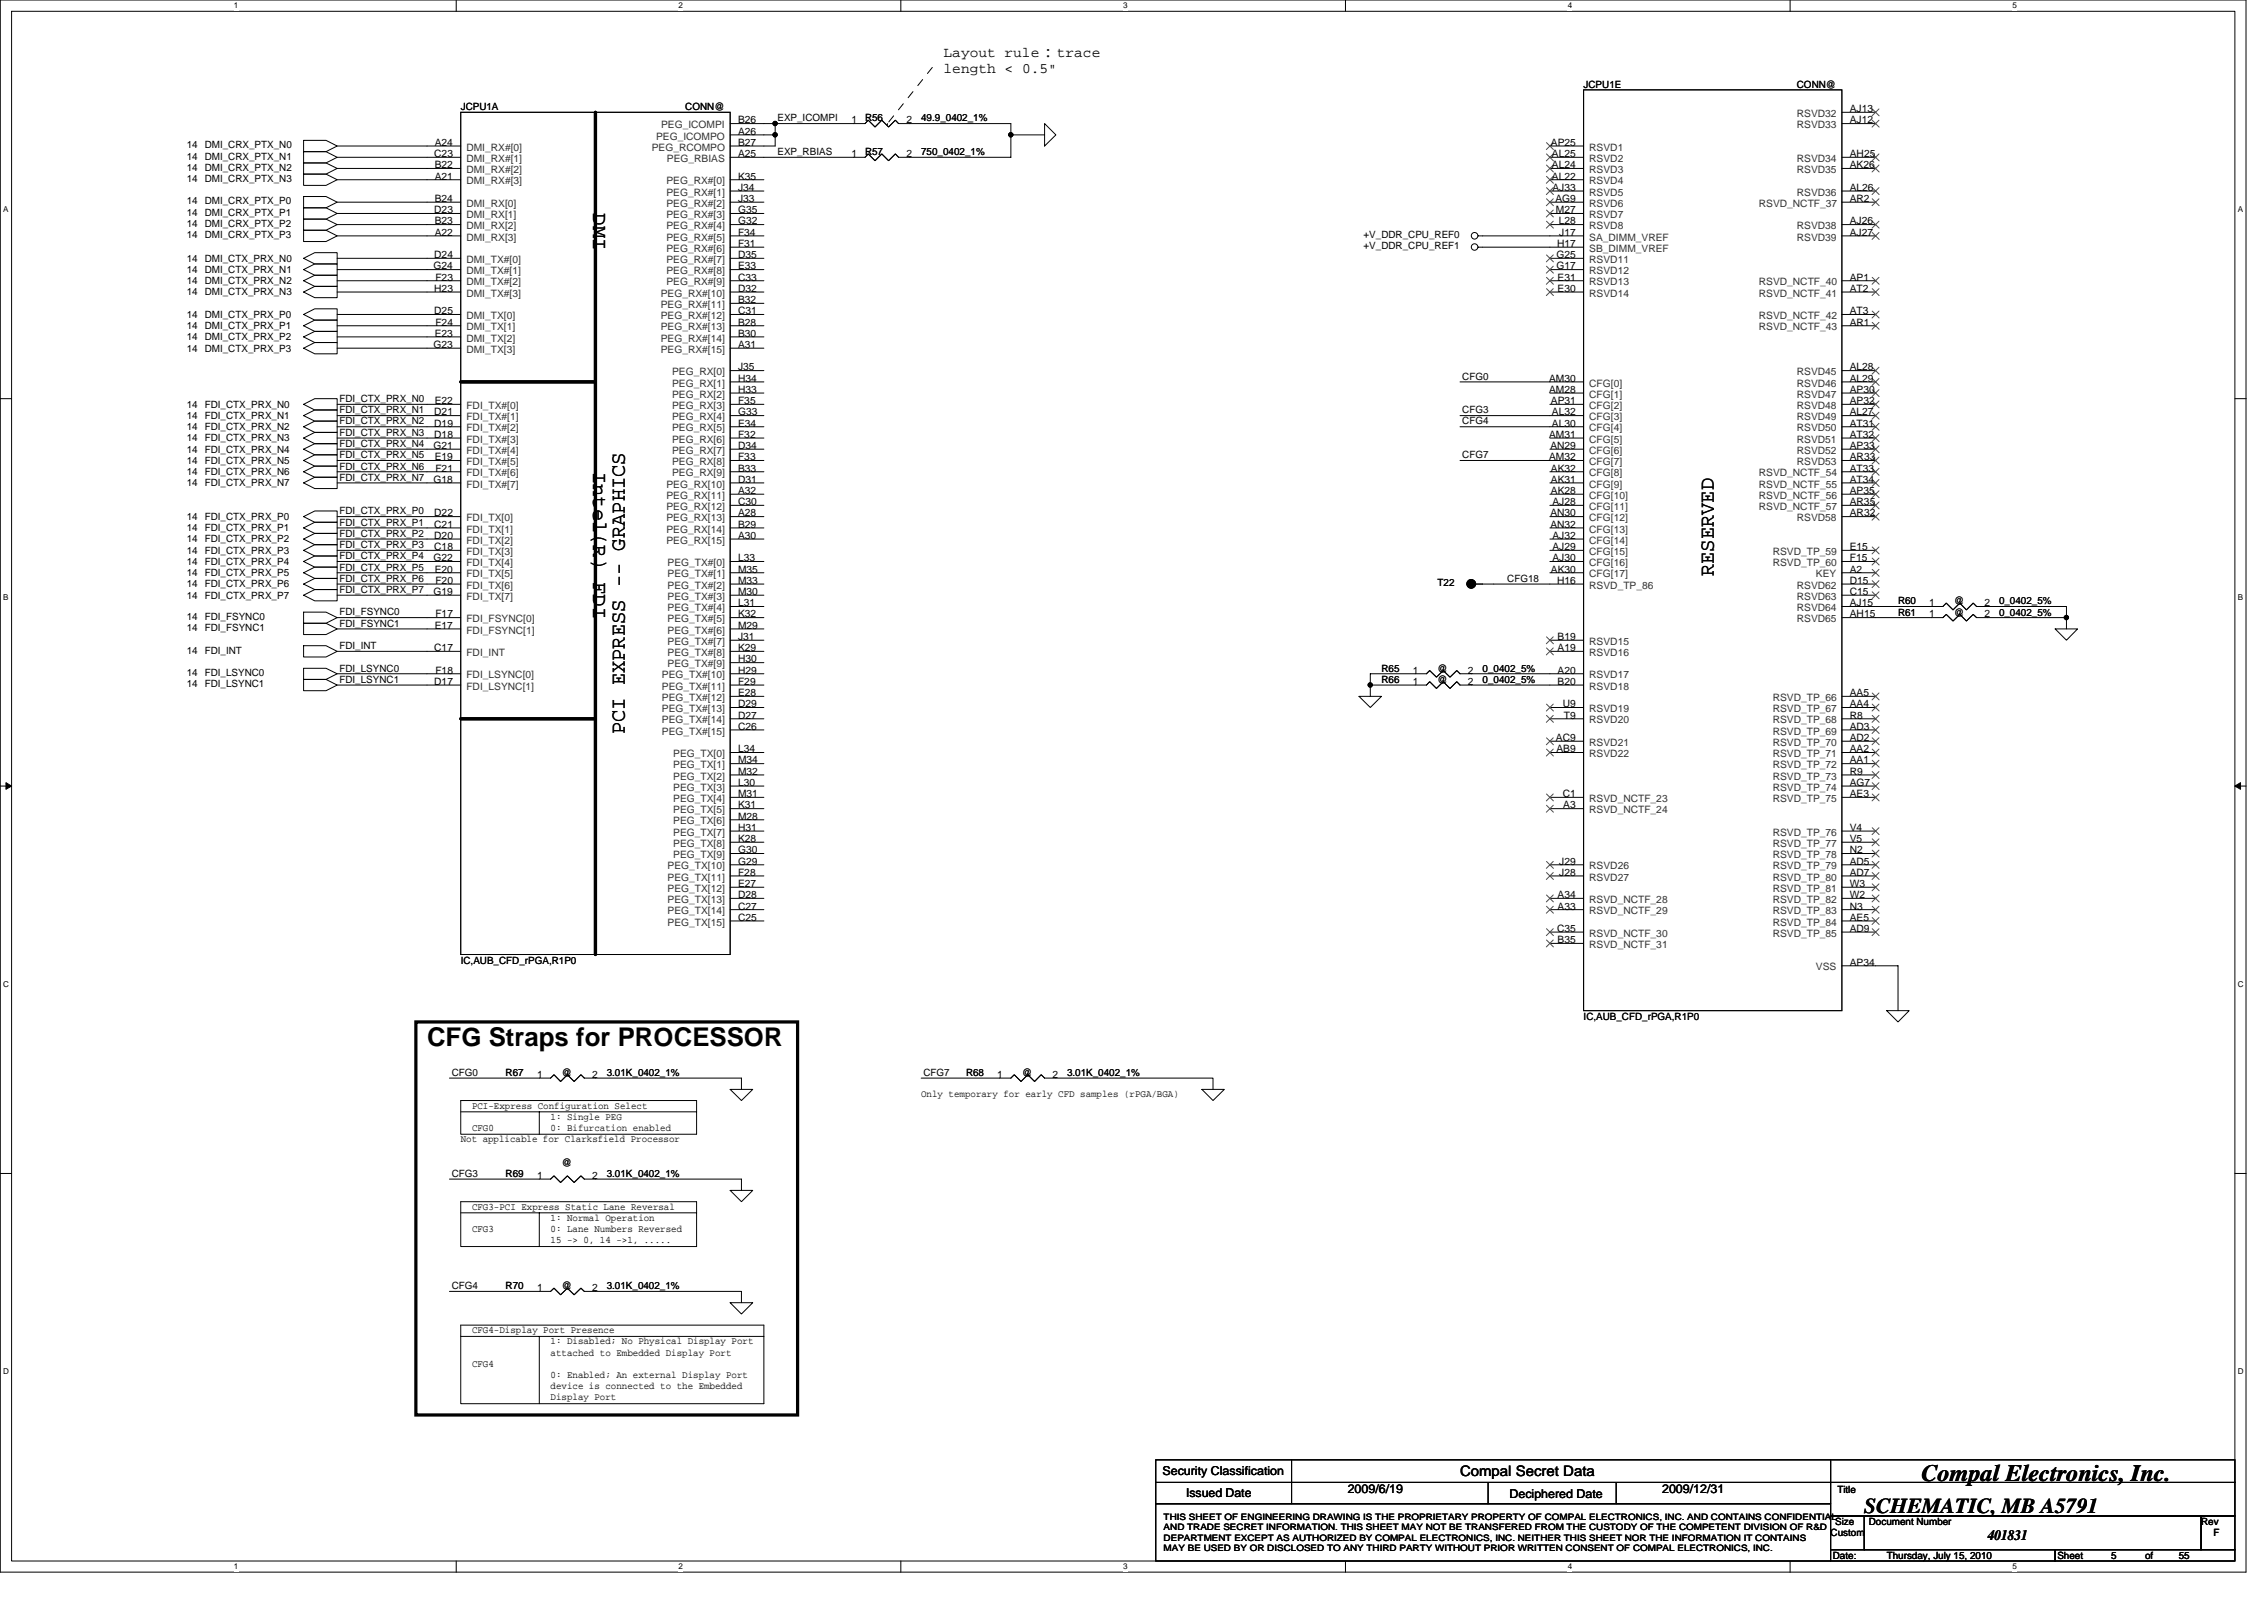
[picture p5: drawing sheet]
<svg xmlns="http://www.w3.org/2000/svg" width="297mm" height="210mm" viewBox="0 0 297 210" stroke-linecap="round" stroke-linejoin="round" font-family="sans-serif">
<defs><g id="words">
<text font-size="3.4" x="56" y="137.2">CFG Straps for PROCESSOR</text>
<text font-size="3.1" x="252.1" y="194.3">Compal Electronics, Inc.</text>
<g font-size="2.8">
<text x="77.8" y="28" transform="rotate(90 77.8 28)">DMI</text>
<text x="77.8" y="61.9" transform="rotate(90 77.8 61.9)">Intel(R) FDI</text>
<text x="224.9" y="75.6" transform="rotate(-90 224.9 75.6)">RESERVED</text>
<text x="82" y="96.4" transform="rotate(-90 82 96.4)">PCI EXPRESS -- GRAPHICS</text>
<text x="244.6" y="198.5">SCHEMATIC, MB A5791</text>
</g>
<g font-size="1.9">
<text x="123.8" y="7.5">Layout rule：trace</text>
<text x="123.8" y="9.5">length &lt; 0.5&quot;</text>
<text x="191.6" y="193.7">Compal Secret Data</text>
<text x="260.8" y="202.1">401831</text>
</g>
<g font-size="1.6">
<text x="152.5" y="193.5">Security Classification</text>
<text x="155.6" y="196.3">Issued Date</text>
<text x="176.8" y="195.9">2009/6/19</text>
<text x="198.1" y="196.5">Deciphered Date</text>
<text x="218.1" y="195.9">2009/12/31</text>
</g>
<g font-size="1.3">
<text x="207.8" y="11.5">JCPU1E</text>
<text x="235.8" y="11.5">CONN@</text>
<text x="60.4" y="14.5">JCPU1A</text>
<text x="89.9" y="14.5">CONN@</text>
<text x="96.8" y="17.7">A26</text>
<text x="96.8" y="16.2">B26</text>
<text x="102" y="15.9">EXP_ICOMPI</text>
<text x="111.7" y="16.2">1</text>
<text x="113.5" y="15.9">R56</text>
<text x="118.9" y="16.2">2</text>
<text x="120.9" y="15.9">49.9_0402_1%</text>
<text x="242.7" y="14.7">AJ13</text>
<text x="242.7" y="16.2">AJ12</text>
<text x="24.5" y="20.9">14 DMI_CRX_PTX_N1</text>
<text x="24.5" y="23.9">14 DMI_CRX_PTX_N3</text>
<text x="24.5" y="19.5">14 DMI_CRX_PTX_N0</text>
<text x="24.5" y="22.4">14 DMI_CRX_PTX_N2</text>
<text x="57" y="20.6">C23</text>
<text x="57" y="19.1">A24</text>
<text x="57" y="22.1">B22</text>
<text x="57" y="23.6">A21</text>
<text x="96.8" y="23.6">K35</text>
<text x="96.8" y="20.6">A25</text>
<text x="96.8" y="19.1">B27</text>
<text x="102" y="20.3">EXP_RBIAS</text>
<text x="111.7" y="20.6">1</text>
<text x="113.5" y="20.3">R57</text>
<text x="118.9" y="20.6">2</text>
<text x="120.9" y="20.3">750_0402_1%</text>
<text x="203.5" y="19.1">AP25</text>
<text x="203.6" y="20.6">AL25</text>
<text x="203.6" y="22.1">AL24</text>
<text x="203.6" y="23.6">AL22</text>
<text x="242.7" y="20.6">AH25</text>
<text x="242.7" y="22.1">AK26</text>
<text x="24.5" y="26.8">14 DMI_CRX_PTX_P0</text>
<text x="24.5" y="29.8">14 DMI_CRX_PTX_P2</text>
<text x="24.5" y="28.3">14 DMI_CRX_PTX_P1</text>
<text x="57" y="28">D23</text>
<text x="57" y="26.5">B24</text>
<text x="57" y="29.4">B23</text>
<text x="96.8" y="25">J34</text>
<text x="96.8" y="26.5">J33</text>
<text x="96.8" y="28">G35</text>
<text x="96.8" y="29.4">G32</text>
<text x="203.7" y="25">AJ33</text>
<text x="204.1" y="26.5">AG9</text>
<text x="204.1" y="28">M27</text>
<text x="204.5" y="29.4">L28</text>
<text x="242.7" y="26.5">AR2</text>
<text x="242.7" y="29.4">AJ26</text>
<text x="242.7" y="25">AL26</text>
<text x="24.5" y="35.8">14 DMI_CTX_PRX_N1</text>
<text x="24.5" y="31.2">14 DMI_CRX_PTX_P3</text>
<text x="24.5" y="34.3">14 DMI_CTX_PRX_N0</text>
<text x="56.9" y="35.3">G24</text>
<text x="57" y="33.9">D24</text>
<text x="57" y="30.9">A22</text>
<text x="96.8" y="30.9">F34</text>
<text x="96.8" y="32.4">F31</text>
<text x="96.8" y="33.9">D35</text>
<text x="96.8" y="35.3">E33</text>
<text x="178.9" y="32.7">+V_DDR_CPU_REF1</text>
<text x="178.9" y="31.2">+V_DDR_CPU_REF0</text>
<text x="204.2" y="33.9">G25</text>
<text x="204.2" y="35.3">G17</text>
<text x="204.3" y="32.4">H17</text>
<text x="204.6" y="30.9">J17</text>
<text x="242.7" y="30.9">AJ27</text>
<text x="24.5" y="41.7">14 DMI_CTX_PRX_P0</text>
<text x="24.5" y="38.8">14 DMI_CTX_PRX_N3</text>
<text x="24.5" y="37.3">14 DMI_CTX_PRX_N2</text>
<text x="57" y="38.3">H23</text>
<text x="57" y="41.2">D25</text>
<text x="57.1" y="36.8">F23</text>
<text x="96.8" y="36.8">C33</text>
<text x="96.8" y="38.3">D32</text>
<text x="96.8" y="39.8">B32</text>
<text x="96.8" y="41.2">C31</text>
<text x="204.4" y="36.8">E31</text>
<text x="204.4" y="38.3">E30</text>
<text x="242.7" y="41.2">AT3</text>
<text x="242.7" y="36.8">AP1</text>
<text x="242.7" y="38.3">AT2</text>
<text x="24.5" y="46.1">14 DMI_CTX_PRX_P3</text>
<text x="24.5" y="44.7">14 DMI_CTX_PRX_P2</text>
<text x="24.5" y="43.2">14 DMI_CTX_PRX_P1</text>
<text x="56.9" y="45.7">G23</text>
<text x="57" y="44.2">E23</text>
<text x="57.1" y="42.7">F24</text>
<text x="96.8" y="42.7">B28</text>
<text x="96.8" y="44.2">B30</text>
<text x="96.8" y="45.7">A31</text>
<text x="242.7" y="42.7">AR1</text>
<text x="24.5" y="53.5">14 FDI_CTX_PRX_N0</text>
<text x="44.5" y="52.7">FDI_CTX_PRX_N0</text>
<text x="57" y="53">E22</text>
<text x="96.8" y="48.6">J35</text>
<text x="96.8" y="50.1">H34</text>
<text x="96.8" y="51.5">H33</text>
<text x="96.8" y="53">F35</text>
<text x="191.9" y="49.8">CFG0</text>
<text x="203.2" y="50.1">AM30</text>
<text x="203.2" y="51.5">AM28</text>
<text x="203.5" y="53">AP31</text>
<text x="242.7" y="48.6">AL28</text>
<text x="242.7" y="50.1">AL29</text>
<text x="242.7" y="51.5">AP30</text>
<text x="242.7" y="53">AP32</text>
<text x="24.5" y="55">14 FDI_CTX_PRX_N1</text>
<text x="24.5" y="56.4">14 FDI_CTX_PRX_N2</text>
<text x="24.5" y="57.9">14 FDI_CTX_PRX_N3</text>
<text x="24.5" y="59.4">14 FDI_CTX_PRX_N4</text>
<text x="44.5" y="54.2">FDI_CTX_PRX_N1</text>
<text x="44.5" y="55.7">FDI_CTX_PRX_N2</text>
<text x="44.5" y="57.2">FDI_CTX_PRX_N3</text>
<text x="44.5" y="58.6">FDI_CTX_PRX_N4</text>
<text x="56.9" y="58.9">G21</text>
<text x="57" y="54.5">D21</text>
<text x="57" y="56">D19</text>
<text x="57" y="57.4">D18</text>
<text x="96.8" y="54.5">G33</text>
<text x="96.8" y="56">E34</text>
<text x="96.8" y="57.4">F32</text>
<text x="96.8" y="58.9">D34</text>
<text x="191.9" y="54.2">CFG3</text>
<text x="191.9" y="55.7">CFG4</text>
<text x="203.2" y="57.4">AM31</text>
<text x="203.4" y="58.9">AN29</text>
<text x="203.6" y="54.5">AL32</text>
<text x="203.6" y="56">AL30</text>
<text x="242.7" y="54.5">AL27</text>
<text x="242.7" y="56">AT31</text>
<text x="242.7" y="57.4">AT32</text>
<text x="242.7" y="58.9">AP33</text>
<text x="24.5" y="60.9">14 FDI_CTX_PRX_N5</text>
<text x="24.5" y="62.3">14 FDI_CTX_PRX_N6</text>
<text x="24.5" y="63.8">14 FDI_CTX_PRX_N7</text>
<text x="44.5" y="60.1">FDI_CTX_PRX_N5</text>
<text x="44.5" y="61.6">FDI_CTX_PRX_N6</text>
<text x="44.5" y="63.1">FDI_CTX_PRX_N7</text>
<text x="56.9" y="63.3">G18</text>
<text x="57" y="60.4">E19</text>
<text x="57.1" y="61.9">F21</text>
<text x="96.8" y="63.3">D31</text>
<text x="96.8" y="64.8">A32</text>
<text x="96.8" y="60.4">F33</text>
<text x="96.8" y="61.9">B33</text>
<text x="191.9" y="60.1">CFG7</text>
<text x="203.2" y="60.4">AM32</text>
<text x="203.5" y="61.9">AK32</text>
<text x="203.5" y="63.3">AK31</text>
<text x="203.5" y="64.8">AK28</text>
<text x="242.7" y="61.9">AT33</text>
<text x="242.7" y="63.3">AT34</text>
<text x="242.7" y="64.8">AP35</text>
<text x="242.7" y="60.4">AR33</text>
<text x="24.5" y="68.2">14 FDI_CTX_PRX_P0</text>
<text x="24.5" y="69.7">14 FDI_CTX_PRX_P1</text>
<text x="24.5" y="71.2">14 FDI_CTX_PRX_P2</text>
<text x="44.5" y="67.5">FDI_CTX_PRX_P0</text>
<text x="44.5" y="69">FDI_CTX_PRX_P1</text>
<text x="44.5" y="70.4">FDI_CTX_PRX_P2</text>
<text x="44.5" y="71.9">FDI_CTX_PRX_P3</text>
<text x="57" y="67.8">D22</text>
<text x="57" y="69.2">C21</text>
<text x="57" y="70.7">D20</text>
<text x="96.8" y="66.3">C30</text>
<text x="96.8" y="67.8">A28</text>
<text x="96.8" y="69.2">B29</text>
<text x="96.8" y="70.7">A30</text>
<text x="203.4" y="67.8">AN30</text>
<text x="203.4" y="69.2">AN32</text>
<text x="203.7" y="66.3">AJ28</text>
<text x="203.7" y="70.7">AJ32</text>
<text x="242.7" y="66.3">AR35</text>
<text x="242.7" y="67.8">AR32</text>
<text x="24.5" y="72.6">14 FDI_CTX_PRX_P3</text>
<text x="24.5" y="74.1">14 FDI_CTX_PRX_P4</text>
<text x="24.5" y="75.6">14 FDI_CTX_PRX_P5</text>
<text x="24.5" y="77.1">14 FDI_CTX_PRX_P6</text>
<text x="44.5" y="73.4">FDI_CTX_PRX_P4</text>
<text x="44.5" y="74.8">FDI_CTX_PRX_P5</text>
<text x="44.5" y="76.3">FDI_CTX_PRX_P6</text>
<text x="44.5" y="77.8">FDI_CTX_PRX_P7</text>
<text x="56.9" y="73.6">G22</text>
<text x="57" y="72.2">C18</text>
<text x="57" y="75.1">E20</text>
<text x="57.1" y="76.6">F20</text>
<text x="96.8" y="73.6">L33</text>
<text x="96.8" y="75.1">M35</text>
<text x="96.8" y="76.6">M33</text>
<text x="188.6" y="76.9">T22</text>
<text x="197.8" y="76.3">CFG18</text>
<text x="203.5" y="75.1">AK30</text>
<text x="203.7" y="72.2">AJ29</text>
<text x="203.7" y="73.6">AJ30</text>
<text x="204.3" y="76.6">H16</text>
<text x="242.7" y="72.2">E15</text>
<text x="242.7" y="73.6">F15</text>
<text x="242.7" y="76.6">D15</text>
<text x="242.7" y="75.1">A2</text>
<text x="24.5" y="78.5">14 FDI_CTX_PRX_P7</text>
<text x="24.5" y="81.3">14 FDI_FSYNC0</text>
<text x="24.5" y="82.8">14 FDI_FSYNC1</text>
<text x="44.5" y="80.7">FDI_FSYNC0</text>
<text x="44.5" y="82.2">FDI_FSYNC1</text>
<text x="56.9" y="78.1">G19</text>
<text x="57" y="82.5">E17</text>
<text x="57.1" y="81">F17</text>
<text x="96.8" y="78.1">M30</text>
<text x="96.8" y="79.5">L31</text>
<text x="96.8" y="81">K32</text>
<text x="96.8" y="82.5">M29</text>
<text x="96.8" y="84">J31</text>
<text x="204.4" y="84">B19</text>
<text x="242.7" y="78.1">C15</text>
<text x="242.7" y="79.5">AJ15</text>
<text x="242.7" y="81">AH15</text>
<text x="249" y="79.3">R60</text>
<text x="249" y="80.8">R61</text>
<text x="253.1" y="79.5">1</text>
<text x="253.1" y="81">1</text>
<text x="256.4" y="79.3">@</text>
<text x="256.4" y="80.8">@</text>
<text x="260.4" y="79.5">2</text>
<text x="260.4" y="81">2</text>
<text x="262.3" y="79.3">0_0402_5%</text>
<text x="262.3" y="80.8">0_0402_5%</text>
<text x="24.5" y="85.7">14 FDI_INT</text>
<text x="24.5" y="88.7">14 FDI_LSYNC0</text>
<text x="44.5" y="88.1">FDI_LSYNC0</text>
<text x="44.5" y="89.6">FDI_LSYNC1</text>
<text x="44.5" y="85.2">FDI_INT</text>
<text x="57" y="85.4">C17</text>
<text x="57" y="89.9">D17</text>
<text x="57.1" y="88.4">F18</text>
<text x="96.8" y="85.4">K29</text>
<text x="96.8" y="86.9">H30</text>
<text x="96.8" y="88.4">H29</text>
<text x="96.8" y="89.9">F29</text>
<text x="181.2" y="89.6">R66</text>
<text x="181.2" y="88.1">R65</text>
<text x="185.4" y="89.9">1</text>
<text x="185.4" y="88.4">1</text>
<text x="188.6" y="89.6">@</text>
<text x="188.6" y="88.1">@</text>
<text x="192.6" y="89.9">2</text>
<text x="192.6" y="88.4">2</text>
<text x="194.5" y="89.6">0_0402_5%</text>
<text x="194.5" y="88.1">0_0402_5%</text>
<text x="204.4" y="85.4">A19</text>
<text x="204.4" y="88.4">A20</text>
<text x="204.4" y="89.9">B20</text>
<text x="24.5" y="90.2">14 FDI_LSYNC1</text>
<text x="96.8" y="91.3">E28</text>
<text x="96.8" y="92.8">D29</text>
<text x="96.8" y="94.3">D27</text>
<text x="96.8" y="95.7">C26</text>
<text x="205" y="92.8">U9</text>
<text x="205.2" y="94.3">T9</text>
<text x="242.7" y="91.3">AA5</text>
<text x="242.7" y="92.8">AA4</text>
<text x="242.7" y="94.3">R8</text>
<text x="242.7" y="95.7">AD3</text>
<text x="96.8" y="98.7">L34</text>
<text x="96.8" y="100.2">M34</text>
<text x="96.8" y="101.6">M32</text>
<text x="204.1" y="97.2">AC9</text>
<text x="204.2" y="98.7">AB9</text>
<text x="242.7" y="98.7">AA2</text>
<text x="242.7" y="100.2">AA1</text>
<text x="242.7" y="101.6">R9</text>
<text x="242.7" y="97.2">AD2</text>
<text x="96.8" y="103.1">L30</text>
<text x="96.8" y="104.6">M31</text>
<text x="96.8" y="106.1">K31</text>
<text x="96.8" y="107.5">M28</text>
<text x="205" y="104.6">C1</text>
<text x="205.1" y="106.1">A3</text>
<text x="242.7" y="103.1">AG7</text>
<text x="242.7" y="104.6">AE3</text>
<text x="96.8" y="109">H31</text>
<text x="96.8" y="110.5">K28</text>
<text x="96.8" y="112">G30</text>
<text x="96.8" y="113.4">G29</text>
<text x="204.6" y="113.4">J29</text>
<text x="242.7" y="109">V4</text>
<text x="242.7" y="110.5">V5</text>
<text x="242.7" y="112">N2</text>
<text x="242.7" y="113.4">AD5</text>
<text x="96.8" y="114.9">F28</text>
<text x="96.8" y="116.4">E27</text>
<text x="96.8" y="117.8">D28</text>
<text x="96.8" y="119.3">C27</text>
<text x="204.4" y="117.8">A34</text>
<text x="204.4" y="119.3">A33</text>
<text x="204.6" y="114.9">J28</text>
<text x="242.7" y="116.4">W3</text>
<text x="242.7" y="117.8">W2</text>
<text x="242.7" y="119.3">N3</text>
<text x="242.7" y="114.9">AD7</text>
<text x="96.8" y="120.8">C25</text>
<text x="204.3" y="122.3">C35</text>
<text x="204.4" y="123.7">B35</text>
<text x="242.7" y="120.8">AE5</text>
<text x="242.7" y="122.3">AD9</text>
<text x="60.4" y="126.4">IC,AUB_CFD_rPGA,R1P0</text>
<text x="242.7" y="126.7">AP34</text>
<text x="207.8" y="133.8">IC,AUB_CFD_rPGA,R1P0</text>
<text x="59.3" y="141.1">CFG0</text>
<text x="66.3" y="141.1">R67</text>
<text x="70.5" y="141.4">1</text>
<text x="73.7" y="141.1">@</text>
<text x="77.7" y="141.4">2</text>
<text x="79.6" y="141.1">3.01K_0402_1%</text>
<text x="120.9" y="144">Only temporary for early CFD samples (rPGA/BGA)</text>
<text x="121.2" y="141.1">CFG7</text>
<text x="126.7" y="141.1">R68</text>
<text x="130.8" y="141.4">1</text>
<text x="134.1" y="141.1">@</text>
<text x="138.1" y="141.4">2</text>
<text x="140" y="141.1">3.01K_0402_1%</text>
<text x="60.4" y="149.9">Not applicable for Clarksfield Processor</text>
<text x="61.9" y="148.4">CFG0</text>
<text x="61.9" y="145.4">PCI-Express Configuration Select</text>
<text x="72.2" y="148.4">0: Bifurcation enabled</text>
<text x="72.2" y="146.9">1: Single PEG</text>
<text x="59.3" y="154.4">CFG3</text>
<text x="66.3" y="154.4">R69</text>
<text x="70.5" y="154.7">1</text>
<text x="73.7" y="152.9">@</text>
<text x="77.7" y="154.7">2</text>
<text x="79.6" y="154.4">3.01K_0402_1%</text>
<text x="61.9" y="161.6">CFG3</text>
<text x="61.9" y="158.7">CFG3-PCI Express Static Lane Reversal</text>
<text x="72.2" y="161.6">0: Lane Numbers Reversed</text>
<text x="72.2" y="160.2">1: Normal Operation</text>
<text x="72.2" y="163.1">15 -&gt; 0, 14 -&gt;1, .....</text>
<text x="59.3" y="169.1">CFG4</text>
<text x="66.3" y="169.1">R70</text>
<text x="70.5" y="169.4">1</text>
<text x="73.7" y="169.1">@</text>
<text x="77.7" y="169.4">2</text>
<text x="79.6" y="169.1">3.01K_0402_1%</text>
<text x="61.9" y="179.3">CFG4</text>
<text x="61.9" y="174.9">CFG4-Display Port Presence</text>
<text x="72.2" y="176.4">1: Disabled; No Physical Display Port</text>
<text x="72.2" y="177.8">attached to Embedded Display Port</text>
<text x="72.2" y="180.8">0: Enabled; An external Display Port</text>
<text x="72.2" y="182.3">device is connected to the Embedded</text>
<text x="72.2" y="183.7">Display Port</text>
<text x="241.1" y="195.8">Title</text>
<text x="240.2" y="201.5">Custom</text>
<text x="240.8" y="200.1">Size</text>
<text x="245.2" y="200.1">Document Number</text>
<text x="288.8" y="200.1">Rev</text>
<text x="290.4" y="201.5">F</text>
<text x="240.5" y="204.5">Date:</text>
<text x="247.5" y="204.5">Thursday, July 15, 2010</text>
<text x="269.9" y="204.5">Sheet</text>
<text x="277" y="204.5">5</text>
<text x="281.4" y="204.5">of</text>
<text x="285.9" y="204.5">55</text>
</g>
<g font-size="1.3" fill="#333">
<text x="86.7" y="16.8">PEG_ICOMPI</text>
<text x="235.8" y="15.3">RSVD32</text>
<text x="235.8" y="16.8">RSVD33</text>
<text x="61.2" y="19.8">DMI_RX#[0]</text>
<text x="61.2" y="21.3">DMI_RX#[1]</text>
<text x="61.2" y="22.7">DMI_RX#[2]</text>
<text x="85.5" y="19.8">PEG_RCOMPO</text>
<text x="86.1" y="18.3">PEG_ICOMPO</text>
<text x="87.5" y="21.3">PEG_RBIAS</text>
<text x="208.5" y="19.8">RSVD1</text>
<text x="208.5" y="21.3">RSVD2</text>
<text x="208.5" y="22.7">RSVD3</text>
<text x="235.8" y="21.3">RSVD34</text>
<text x="235.8" y="22.7">RSVD35</text>
<text x="61.2" y="24.2">DMI_RX#[3]</text>
<text x="61.2" y="27.1">DMI_RX[0]</text>
<text x="61.2" y="28.6">DMI_RX[1]</text>
<text x="87.4" y="24.2">PEG_RX#[0]</text>
<text x="87.4" y="25.7">PEG_RX#[1]</text>
<text x="87.4" y="27.1">PEG_RX#[2]</text>
<text x="87.4" y="28.6">PEG_RX#[3]</text>
<text x="208.5" y="24.2">RSVD4</text>
<text x="208.5" y="25.7">RSVD5</text>
<text x="208.5" y="27.1">RSVD6</text>
<text x="208.5" y="28.6">RSVD7</text>
<text x="230.8" y="27.1">RSVD_NCTF_37</text>
<text x="235.8" y="25.7">RSVD36</text>
<text x="61.2" y="30.1">DMI_RX[2]</text>
<text x="61.2" y="31.6">DMI_RX[3]</text>
<text x="61.2" y="34.5">DMI_TX#[0]</text>
<text x="61.2" y="36">DMI_TX#[1]</text>
<text x="87.4" y="30.1">PEG_RX#[4]</text>
<text x="87.4" y="31.6">PEG_RX#[5]</text>
<text x="87.4" y="33">PEG_RX#[6]</text>
<text x="87.4" y="34.5">PEG_RX#[7]</text>
<text x="87.4" y="36">PEG_RX#[8]</text>
<text x="208.5" y="30.1">RSVD8</text>
<text x="208.5" y="31.6">SA_DIMM_VREF</text>
<text x="208.5" y="33">SB_DIMM_VREF</text>
<text x="208.5" y="34.5">RSVD11</text>
<text x="208.5" y="36">RSVD12</text>
<text x="235.8" y="30.1">RSVD38</text>
<text x="235.8" y="31.6">RSVD39</text>
<text x="61.2" y="37.4">DMI_TX#[2]</text>
<text x="61.2" y="38.9">DMI_TX#[3]</text>
<text x="61.2" y="41.9">DMI_TX[0]</text>
<text x="86.7" y="38.9">PEG_RX#[10]</text>
<text x="86.7" y="40.4">PEG_RX#[11]</text>
<text x="86.7" y="41.9">PEG_RX#[12]</text>
<text x="87.4" y="37.4">PEG_RX#[9]</text>
<text x="208.5" y="37.4">RSVD13</text>
<text x="208.5" y="38.9">RSVD14</text>
<text x="230.8" y="41.9">RSVD_NCTF_42</text>
<text x="230.8" y="37.4">RSVD_NCTF_40</text>
<text x="230.8" y="38.9">RSVD_NCTF_41</text>
<text x="61.2" y="43.3">DMI_TX[1]</text>
<text x="61.2" y="46.3">DMI_TX[3]</text>
<text x="61.2" y="44.8">DMI_TX[2]</text>
<text x="86.7" y="43.3">PEG_RX#[13]</text>
<text x="86.7" y="44.8">PEG_RX#[14]</text>
<text x="86.7" y="46.3">PEG_RX#[15]</text>
<text x="230.8" y="43.3">RSVD_NCTF_43</text>
<text x="61.2" y="53.7">FDI_TX#[0]</text>
<text x="88.2" y="49.2">PEG_RX[0]</text>
<text x="88.2" y="50.7">PEG_RX[1]</text>
<text x="88.2" y="52.2">PEG_RX[2]</text>
<text x="88.2" y="53.7">PEG_RX[3]</text>
<text x="208.5" y="50.7">CFG[0]</text>
<text x="208.5" y="52.2">CFG[1]</text>
<text x="208.5" y="53.7">CFG[2]</text>
<text x="235.8" y="49.2">RSVD45</text>
<text x="235.8" y="50.7">RSVD46</text>
<text x="235.8" y="52.2">RSVD47</text>
<text x="235.8" y="53.7">RSVD48</text>
<text x="61.2" y="55.1">FDI_TX#[1]</text>
<text x="61.2" y="56.6">FDI_TX#[2]</text>
<text x="61.2" y="58.1">FDI_TX#[3]</text>
<text x="61.2" y="59.5">FDI_TX#[4]</text>
<text x="88.2" y="55.1">PEG_RX[4]</text>
<text x="88.2" y="56.6">PEG_RX[5]</text>
<text x="88.2" y="58.1">PEG_RX[6]</text>
<text x="88.2" y="59.5">PEG_RX[7]</text>
<text x="208.5" y="55.1">CFG[3]</text>
<text x="208.5" y="56.6">CFG[4]</text>
<text x="208.5" y="58.1">CFG[5]</text>
<text x="208.5" y="59.5">CFG[6]</text>
<text x="235.8" y="55.1">RSVD49</text>
<text x="235.8" y="56.6">RSVD50</text>
<text x="235.8" y="58.1">RSVD51</text>
<text x="235.8" y="59.5">RSVD52</text>
<text x="61.2" y="61">FDI_TX#[5]</text>
<text x="61.2" y="62.5">FDI_TX#[6]</text>
<text x="61.2" y="64">FDI_TX#[7]</text>
<text x="87.4" y="64">PEG_RX[10]</text>
<text x="87.4" y="65.4">PEG_RX[11]</text>
<text x="88.2" y="61">PEG_RX[8]</text>
<text x="88.2" y="62.5">PEG_RX[9]</text>
<text x="208.5" y="61">CFG[7]</text>
<text x="208.5" y="62.5">CFG[8]</text>
<text x="208.5" y="64">CFG[9]</text>
<text x="208.5" y="65.4">CFG[10]</text>
<text x="230.8" y="62.5">RSVD_NCTF_54</text>
<text x="230.8" y="64">RSVD_NCTF_55</text>
<text x="230.8" y="65.4">RSVD_NCTF_56</text>
<text x="235.8" y="61">RSVD53</text>
<text x="61.2" y="68.4">FDI_TX[0]</text>
<text x="61.2" y="69.9">FDI_TX[1]</text>
<text x="61.2" y="71.3">FDI_TX[2]</text>
<text x="87.4" y="66.9">PEG_RX[12]</text>
<text x="87.4" y="68.4">PEG_RX[13]</text>
<text x="87.4" y="69.9">PEG_RX[14]</text>
<text x="87.4" y="71.3">PEG_RX[15]</text>
<text x="208.5" y="66.9">CFG[11]</text>
<text x="208.5" y="68.4">CFG[12]</text>
<text x="208.5" y="69.9">CFG[13]</text>
<text x="208.5" y="71.3">CFG[14]</text>
<text x="230.8" y="66.9">RSVD_NCTF_57</text>
<text x="235.8" y="68.4">RSVD58</text>
<text x="61.2" y="72.8">FDI_TX[3]</text>
<text x="61.2" y="74.3">FDI_TX[4]</text>
<text x="61.2" y="75.8">FDI_TX[5]</text>
<text x="61.2" y="77.2">FDI_TX[6]</text>
<text x="87.6" y="74.3">PEG_TX#[0]</text>
<text x="87.6" y="75.8">PEG_TX#[1]</text>
<text x="87.6" y="77.2">PEG_TX#[2]</text>
<text x="208.5" y="72.8">CFG[15]</text>
<text x="208.5" y="74.3">CFG[16]</text>
<text x="208.5" y="75.8">CFG[17]</text>
<text x="208.5" y="77.2">RSVD_TP_86</text>
<text x="232.6" y="72.8">RSVD_TP_59</text>
<text x="232.6" y="74.3">RSVD_TP_60</text>
<text x="235.8" y="77.2">RSVD62</text>
<text x="238.2" y="75.8">KEY</text>
<text x="61.2" y="78.7">FDI_TX[7]</text>
<text x="61.2" y="81.6">FDI_FSYNC[0]</text>
<text x="61.2" y="83.1">FDI_FSYNC[1]</text>
<text x="87.6" y="78.7">PEG_TX#[3]</text>
<text x="87.6" y="80.2">PEG_TX#[4]</text>
<text x="87.6" y="81.6">PEG_TX#[5]</text>
<text x="87.6" y="83.1">PEG_TX#[6]</text>
<text x="235.8" y="78.7">RSVD63</text>
<text x="235.8" y="80.2">RSVD64</text>
<text x="235.8" y="81.6">RSVD65</text>
<text x="61.2" y="86.1">FDI_INT</text>
<text x="61.2" y="89">FDI_LSYNC[0]</text>
<text x="86.8" y="89">PEG_TX#[10]</text>
<text x="87.6" y="84.6">PEG_TX#[7]</text>
<text x="87.6" y="86.1">PEG_TX#[8]</text>
<text x="87.6" y="87.5">PEG_TX#[9]</text>
<text x="208.5" y="86.1">RSVD16</text>
<text x="208.5" y="84.6">RSVD15</text>
<text x="208.5" y="89">RSVD17</text>
<text x="61.2" y="90.5">FDI_LSYNC[1]</text>
<text x="86.8" y="90.5">PEG_TX#[11]</text>
<text x="86.8" y="92">PEG_TX#[12]</text>
<text x="86.8" y="93.4">PEG_TX#[13]</text>
<text x="86.8" y="94.9">PEG_TX#[14]</text>
<text x="208.5" y="90.5">RSVD18</text>
<text x="208.5" y="94.9">RSVD20</text>
<text x="208.5" y="93.4">RSVD19</text>
<text x="232.6" y="92">RSVD_TP_66</text>
<text x="232.6" y="93.4">RSVD_TP_67</text>
<text x="232.6" y="94.9">RSVD_TP_68</text>
<text x="86.8" y="96.4">PEG_TX#[15]</text>
<text x="88.3" y="99.3">PEG_TX[0]</text>
<text x="88.3" y="100.8">PEG_TX[1]</text>
<text x="208.5" y="99.3">RSVD22</text>
<text x="208.5" y="97.9">RSVD21</text>
<text x="232.6" y="99.3">RSVD_TP_71</text>
<text x="232.6" y="100.8">RSVD_TP_72</text>
<text x="232.6" y="96.4">RSVD_TP_69</text>
<text x="232.6" y="97.9">RSVD_TP_70</text>
<text x="88.3" y="102.3">PEG_TX[2]</text>
<text x="88.3" y="103.7">PEG_TX[3]</text>
<text x="88.3" y="105.2">PEG_TX[4]</text>
<text x="88.3" y="106.7">PEG_TX[5]</text>
<text x="208.5" y="105.2">RSVD_NCTF_23</text>
<text x="208.5" y="106.7">RSVD_NCTF_24</text>
<text x="232.6" y="102.3">RSVD_TP_73</text>
<text x="232.6" y="103.7">RSVD_TP_74</text>
<text x="232.6" y="105.2">RSVD_TP_75</text>
<text x="88.3" y="108.2">PEG_TX[6]</text>
<text x="88.3" y="109.6">PEG_TX[7]</text>
<text x="88.3" y="111.1">PEG_TX[8]</text>
<text x="88.3" y="112.6">PEG_TX[9]</text>
<text x="232.6" y="109.6">RSVD_TP_76</text>
<text x="232.6" y="111.1">RSVD_TP_77</text>
<text x="232.6" y="112.6">RSVD_TP_78</text>
<text x="87.6" y="114.1">PEG_TX[10]</text>
<text x="87.6" y="115.5">PEG_TX[11]</text>
<text x="87.6" y="117">PEG_TX[12]</text>
<text x="87.6" y="118.5">PEG_TX[13]</text>
<text x="87.6" y="120">PEG_TX[14]</text>
<text x="208.5" y="118.5">RSVD_NCTF_28</text>
<text x="208.5" y="120">RSVD_NCTF_29</text>
<text x="208.5" y="115.5">RSVD27</text>
<text x="208.5" y="114.1">RSVD26</text>
<text x="232.6" y="117">RSVD_TP_81</text>
<text x="232.6" y="118.5">RSVD_TP_82</text>
<text x="232.6" y="120">RSVD_TP_83</text>
<text x="232.6" y="114.1">RSVD_TP_79</text>
<text x="232.6" y="115.5">RSVD_TP_80</text>
<text x="87.6" y="121.4">PEG_TX[15]</text>
<text x="208.5" y="122.9">RSVD_NCTF_30</text>
<text x="208.5" y="124.4">RSVD_NCTF_31</text>
<text x="232.6" y="121.4">RSVD_TP_84</text>
<text x="232.6" y="122.9">RSVD_TP_85</text>
<text x="238.2" y="127.3">VSS</text>
</g>
<g font-size="1.2">
<text x="152.7" y="199.4">THIS SHEET OF ENGINEERING DRAWING IS THE PROPRIETARY PROPERTY OF COMPAL ELECTRONICS, INC. AND CONTAINS CONFIDENTIAL</text>
<text x="152.7" y="200.8">AND TRADE SECRET INFORMATION. THIS SHEET MAY NOT BE TRANSFERED FROM THE CUSTODY OF THE COMPETENT DIVISION OF R&amp;D</text>
<text x="152.7" y="202.1">DEPARTMENT EXCEPT AS AUTHORIZED BY COMPAL ELECTRONICS, INC. NEITHER THIS SHEET NOR THE INFORMATION IT CONTAINS</text>
<text x="152.7" y="203.5">MAY BE USED BY OR DISCLOSED TO ANY THIRD PARTY WITHOUT PRIOR WRITTEN CONSENT OF COMPAL ELECTRONICS, INC.</text>
</g>
<g font-size="1.1">
<text x="30.7" y="1.1">1</text>
<text x="89" y="1.1">2</text>
<text x="147.4" y="1.1">3</text>
<text x="205.7" y="1.1">4</text>
<text x="264" y="1.1">5</text>
<text x=".4" y="27.8">A</text>
<text x="293.6" y="27.8">A</text>
<text x=".4" y="78.7">B</text>
<text x="293.6" y="78.7">B</text>
<text x=".4" y="129.5">C</text>
<text x="293.6" y="129.5">C</text>
<text x=".4" y="180.3">D</text>
<text x="293.6" y="180.3">D</text>
<text x="30.7" y="205.9">1</text>
<text x="89" y="205.9">2</text>
<text x="147.4" y="205.9">3</text>
<text x="205.7" y="205.9">4</text>
<text x="264" y="205.9">5</text>
</g>
</g></defs>
<path d="M0 0h294.7v206.2h-294.7zM1.5 1.5h291.7v203.3h-291.7z" fill="none" stroke="#000" stroke-width=".13"/>
<g fill="#fff">
<path d="M30.7 .1h.6v1.2h-.6z"/>
<path d="M30.7 204.9h.6v1.2h-.6z"/>
</g>
<path d="M59.9 0v1.5M59.9 204.8v1.5" fill="none" stroke="#000" stroke-width=".13"/>
<g fill="#fff">
<path d="M89 .1h.6v1.2h-.6z"/>
<path d="M89 204.9h.6v1.2h-.6z"/>
</g>
<path d="M118.2 0v1.5M118.2 204.8v1.5" fill="none" stroke="#000" stroke-width=".13"/>
<g fill="#fff">
<path d="M147.4 .1h.5v1.2h-.5z"/>
<path d="M147.4 204.9h.5v1.2h-.5z"/>
</g>
<path d="M176.5 0v1.5M176.5 204.8v1.5" fill="none" stroke="#000" stroke-width=".13"/>
<g fill="#fff">
<path d="M205.7 .1h.6v1.2h-.6z"/>
<path d="M205.7 204.9h.6v1.2h-.6z"/>
</g>
<path d="M234.9 0v1.5M234.9 204.8v1.5" fill="none" stroke="#000" stroke-width=".13"/>
<g fill="#fff">
<path d="M264 .1h.6v1.2h-.6z"/>
<path d="M264 204.9h.6v1.2h-.6z"/>
<path d="M.4 26.9h.7v1.2h-.7z"/>
<path d="M293.6 26.9h.7v1.2h-.7z"/>
<path d="M.4 77.7h.7v1.2h-.7z"/>
<path d="M293.6 77.7h.7v1.2h-.7z"/>
</g>
<path d="M0 52.3h1.5M293.2 52.3h1.5" fill="none" stroke="#000" stroke-width=".13"/>
<g fill="#fff">
<path d="M.4 128.5h.8v1.2h-.8z"/>
<path d="M293.6 128.5h.7v1.2h-.7z"/>
</g>
<path d="M0 103.1h1.5M293.2 103.1h1.5" fill="none" stroke="#000" stroke-width=".13"/>
<path d="M.8 102.7l.7 .4-.7 .4zM293.2 103.1l.8-.4v.8z" fill="#000" stroke="#000" stroke-width=".13"/>
<g fill="#fff">
<path d="M.4 179.3h.8v1.2h-.8z"/>
<path d="M293.6 179.3h.7v1.2h-.7z"/>
</g>
<g fill="none" stroke="#000" stroke-width=".13">
<path d="M39.8 19.9h3l1.4 .7-1.4 .8h-3zM39.8 18.4h3l1.4 .8-1.4 .7h-3zM44.2 19.2h16.2M60.4 14.7h35.4v110.5h-35.4zM95.8 16.2h17.7l.4-.4 .9 .9 .9-.9 .9 .9 .9-.9 .4 .4h14.7v4.4h-14.7l-.4-.4-.9 .9-.9-.9-.9 .9-.9-.9-.4 .4h-17.7M101.7 16.2v3h-5.9M101.7 17.7h-5.9M132.6 17.7h4.5M137.1 16.2l1.4 1.5-1.4 1.5zM203.3 19.2h4.5M207.8 11.8h33.9v120.8h-33.9zM241.7 16.2h4.4"/>
<path d="M241.7 14.7h4.4M39.8 25.8h3l1.4 .7-1.4 .8h-3zM39.8 35.4l1.5-.8h2.9v1.5h-2.9zM39.8 30.2h3l1.4 .7-1.4 .8h-3zM39.8 33.9l1.5-.8h2.9v1.5h-2.9zM39.8 22.8h3l1.4 .8-1.4 .7h-3zM39.8 28.7h3l1.4 .8-1.4 .7h-3zM39.8 38.3l1.5-.7h2.9v1.5h-2.9zM39.8 21.4h3l1.4 .7-1.4 .7h-3zM39.8 27.3h3l1.4 .7-1.4 .7h-3zM39.8 36.8l1.5-.7h2.9v1.5h-2.9zM44.2 35.4h16.2"/>
<path d="M44.2 20.6h16.2M44.2 22.1h16.2M44.2 30.9h16.2M44.2 26.5h16.2M44.2 38.3h16.2M60.4 36.8h-16.2M60.4 28h-16.2M60.4 29.5h-16.2M60.4 23.6h-16.2M60.4 33.9h-16.2M95.8 35.4h4.4M95.8 36.8h4.4"/>
<path d="M95.8 28h4.4M95.8 29.5h4.4M95.8 23.6h4.4M95.8 30.9h4.4M95.8 26.5h4.4M95.8 38.3h4.4M95.8 33.9h4.4M95.8 32.4h4.4M95.8 25.1h4.4M95.8 39.8h4.4M193.9 30.9h13.9M193.9 32.4h13.9"/>
<path d="M203.3 35.4h4.5M203.3 36.8h4.5M203.3 20.6h4.5M203.3 28h4.5M203.3 22.1h4.5M203.3 29.5h4.5M203.3 23.6h4.5M203.3 26.5h4.5M203.3 38.3h4.5M203.3 33.9h4.5M203.3 25.1h4.5M241.7 36.8h4.4"/>
<path d="M241.7 20.6h4.4M241.7 22.1h4.4M241.7 29.5h4.4M241.7 30.9h4.4M241.7 26.5h4.4M241.7 38.3h4.4M241.7 25.1h4.4M39.8 41.3l1.5-.8h2.9v1.5h-2.9zM39.8 45.7l1.5-.8h2.9v1.5h-2.9zM39.8 44.2l1.5-.7h2.9v1.4h-2.9zM39.8 42.7l1.5-.7h2.9v1.5h-2.9zM39.8 53l1.5-.7h2.9v1.5h-2.9z"/>
<path d="M39.8 54.5l1.5-.7h2.9v1.4h-2.9zM39.8 56l1.5-.8h2.9v1.5h-2.9zM39.8 57.5l1.5-.8h2.9v1.5h-2.9zM39.8 58.9l1.5-.7h2.9v1.5h-2.9zM44.2 53h16.2M44.2 41.3h16.2M44.2 44.2h16.2M44.2 54.5h16.2M44.2 56h16.2M44.2 57.5h16.2M44.2 58.9h16.2M60.4 42.7h-16.2"/>
<path d="M60.4 45.7h-16.2M95.8 41.3h4.4M95.8 42.7h4.4M95.8 44.2h4.4M95.8 45.7h4.4M95.8 53h4.4M95.8 54.5h4.4M95.8 56h4.4M95.8 57.5h4.4M95.8 58.9h4.4M95.8 50.1h4.4M95.8 51.6h4.4"/>
<path d="M95.8 48.6h4.4M191.6 54.5h16.2M191.6 56h16.2M191.6 50.1h16.2M203.3 53h4.5M203.3 57.5h4.5M203.3 58.9h4.5M203.3 51.6h4.5M241.7 41.3h4.4M241.7 42.7h4.4M241.7 53h4.4M241.7 54.5h4.4"/>
<path d="M241.7 56h4.4M241.7 57.5h4.4M241.7 58.9h4.4M241.7 50.1h4.4M241.7 51.6h4.4M241.7 48.6h4.4M39.8 60.4l1.5-.7h2.9v1.5h-2.9zM39.8 61.9l1.5-.7h2.9v1.4h-2.9zM39.8 63.4l1.5-.8h2.9v1.5h-2.9zM39.8 67.8l1.5-.8h2.9v1.5h-2.9zM39.8 69.3l1.5-.8h2.9v1.5h-2.9zM39.8 70.7l1.5-.7h2.9v1.5h-2.9z"/>
<path d="M39.8 72.2l1.5-.7h2.9v1.4h-2.9zM39.8 73.7l1.5-.8h2.9v1.5h-2.9zM39.8 75.1l1.5-.7h2.9v1.5h-2.9zM39.8 76.6l1.5-.7h2.9v1.4h-2.9zM39.8 78.1l1.5-.8h2.9v1.5h-2.9zM44.2 76.6h16.2M44.2 60.4h16.2M44.2 61.9h16.2M44.2 63.4h16.2M44.2 67.8h16.2M44.2 69.3h16.2M44.2 70.7h16.2"/>
<path d="M44.2 72.2h16.2M44.2 73.7h16.2M44.2 75.1h16.2M44.2 78.1h16.2M95.8 76.6h4.4M95.8 79.6h4.4M95.8 60.4h4.4M95.8 61.9h4.4M95.8 63.4h4.4M95.8 67.8h4.4M95.8 69.3h4.4M95.8 70.7h4.4"/>
<path d="M95.8 73.7h4.4M95.8 75.1h4.4M95.8 78.1h4.4M95.8 64.8h4.4M95.8 66.3h4.4M191.6 60.4h16.2M193.6 76.6h14.2M203.3 61.9h4.5M203.3 63.4h4.5M203.3 67.8h4.5M203.3 69.3h4.5M203.3 70.7h4.5"/>
<path d="M203.3 72.2h4.5M203.3 73.7h4.5M203.3 75.1h4.5M203.3 64.8h4.5M203.3 66.3h4.5M241.7 79.6h13.2l.5-.5 .8 .9 .9-.9 .9 .9 .9-.9 .4 .5h11.8v2.9M241.7 76.6h4.4M241.7 60.4h4.4M241.7 61.9h4.4M241.7 63.4h4.4M241.7 67.8h4.4M241.7 72.2h4.4"/>
<path d="M241.7 73.7h4.4M241.7 75.1h4.4M241.7 78.1h4.4M241.7 64.8h4.4M241.7 66.3h4.4M39.8 80.3h3l1.4 .7-1.4 .8h-3zM39.8 81.8h3l1.4 .7-1.4 .7h-3zM39.8 84.7h3l1.4 .7-1.4 .8h-3zM39.8 87.7h3l1.4 .7-1.4 .7h-3zM39.8 89.1h3l1.4 .8-1.4 .7h-3zM44.2 81h16.2M44.2 88.4h16.2"/>
<path d="M44.2 89.9h16.2M44.2 82.5h16.2M44.2 85.4h16.2M95.8 81h4.4M95.8 88.4h4.4M95.8 89.9h4.4M95.8 82.5h4.4M95.8 85.4h4.4M95.8 84h4.4M95.8 94.3h4.4M95.8 92.8h4.4M95.8 98.7h4.4"/>
<path d="M95.8 91.4h4.4M95.8 95.8h4.4M95.8 86.9h4.4M178.3 91.4h2.9l-1.4 1.4zM179.8 89.9h7.4l.4-.5 .9 .9 .9-.9 .8 .9 .9-.9 .5 .5h16.2M203.3 85.4h4.5M203.3 84h4.5M203.3 94.3h4.5M203.3 92.8h4.5M203.3 98.7h4.5M203.3 97.2h4.5M207.8 88.4h-16.2l-.5-.4-.9 .8-.8-.8-.9 .8-.9-.8-.4 .4h-7.4v3"/>
<path d="M241.7 81h13.2l.5-.4 .8 .9 .9-.9 .9 .9 .9-.9 .4 .4h11.8M241.7 94.3h4.4M241.7 92.8h4.4M241.7 98.7h4.4M241.7 97.2h4.4M241.7 91.4h4.4M241.7 95.8h4.4M269.6 82.5h3l-1.5 1.5zM95.8 117.9h4.4M95.8 119.3h4.4M95.8 114.9h4.4M95.8 113.5h4.4"/>
<path d="M95.8 104.6h4.4M95.8 106.1h4.4M95.8 100.2h4.4M95.8 101.7h4.4M95.8 103.1h4.4M95.8 109h4.4M95.8 110.5h4.4M95.8 112h4.4M95.8 116.4h4.4M95.8 107.5h4.4M203.3 117.9h4.5M203.3 119.3h4.5"/>
<path d="M203.3 114.9h4.5M203.3 113.5h4.5M203.3 104.6h4.5M203.3 106.1h4.5M241.7 117.9h4.4M241.7 119.3h4.4M241.7 114.9h4.4M241.7 113.5h4.4M241.7 104.6h4.4M241.7 100.2h4.4M241.7 101.7h4.4M241.7 103.1h4.4"/>
<path d="M241.7 109h4.4M241.7 110.5h4.4M241.7 112h4.4M241.7 116.4h4.4M95.8 120.8h4.4M203.3 122.3h4.5M203.3 123.8h4.5M241.7 126.7h7.3v5.9M241.7 122.3h4.4M241.7 120.8h4.4M247.5 132.6h3l-1.5 1.5zM0 153.9h1.5"/>
<path d="M59 141.4h13.2l.5-.4 .9 .9 .8-.9 .9 .9 .9-.9 .5 .4h20.6v1.5M59 154.7h13.2l.5-.4 .9 .8 .8-.8 .9 .8 .9-.8 .5 .4h20.6v1.5M60.4 144.4h31v4.4h-31zM60.4 157.6h31v5.9h-31zM60.4 145.9h31M60.4 159.1h31M70.8 145.9v2.9M70.8 159.1v4.4M95.8 142.9h3l-1.5 1.5zM95.8 156.2h3l-1.5 1.4zM120.9 141.4h11.7l.5-.4 .9 .9 .8-.9 .9 .9 .9-.9 .5 .4h22v1.5M157.7 142.9h2.9l-1.5 1.5z"/>
<path d="M293.2 153.9h1.5M59 169.4h13.2l.5-.4 .9 .9 .8-.9 .9 .9 .9-.9 .5 .4h20.6v1.5M60.4 173.8h39.8v10.3h-39.8zM60.4 175.3h39.8M70.8 175.3v8.8M95.8 170.9h3l-1.5 1.5zM151.6 191.5h88.6v3h-88.6zM151.6 194.5h88.6v2.8h-88.6zM151.6 197.3h88.6v7.5h-88.6zM169.5 191.5v5.8M195.2 194.5v2.8M212 194.5v2.8"/>
<path d="M240.2 198.9h4.4v4.4h-4.4zM240.2 191.5h53v3h-53zM240.2 194.5h53v4.4h-53zM244.6 198.9h44.2v4.4h-44.2zM288.8 198.9h4.4v4.4h-4.4zM240.2 203.3h29.4v1.5h-29.4zM269.6 203.3h23.6v1.5h-23.6z"/>
<circle cx="193.5" cy="30.9" r=".43"/>
<circle cx="193.5" cy="32.4" r=".43"/>
</g>
<g fill="#000" stroke="#000" stroke-width=".13">
<circle cx="101.7" cy="17.7" r=".29"/>
<circle cx="101.7" cy="16.2" r=".29"/>
<circle cx="132.6" cy="17.7" r=".29"/>
<circle cx="193" cy="76.6" r=".57"/>
<circle cx="179.8" cy="89.9" r=".29"/>
<circle cx="271.1" cy="81" r=".29"/>
</g>
<path d="M78.1 14.7v110.5M60.4 50.1h17.7M60.4 94.3h17.7M54.6 134.1h50v51.5h-50z" fill="none" stroke="#000" stroke-width=".42"/>
<path d="M116.4 16.2h.1M122.3 8.8l-5.9 7.4" fill="none" stroke="#000" stroke-width=".13" stroke-dasharray="1 1 1 1 1 1 1 1"/>
<g fill="none" stroke="#4c4c4c" stroke-width=".13">
<path d="M202.9 18.7l.9 .9M203.8 18.7l-.9 .9M245.6 14.3l.9 .9M245.6 15.8l.9 .9M246.5 14.3l-.9 .9M246.5 15.8l-.9 .9M202.9 20.2l.9 .9M202.9 21.7l.9 .9M202.9 23.1l.9 .9M202.9 24.6l.9 .9M202.9 26.1l.9 .9M202.9 27.6l.9 .9"/>
<path d="M202.9 29l.9 .9M202.9 33.4l.9 1M202.9 34.9l.9 .9M202.9 36.4l.9 .9M202.9 37.9l.9 .9M203.8 20.2l-.9 .9M203.8 21.7l-.9 .9M203.8 23.1l-.9 .9M203.8 24.6l-.9 .9M203.8 26.1l-.9 .9M203.8 27.6l-.9 .9M203.8 29l-.9 .9"/>
<path d="M203.8 33.4l-.9 1M203.8 34.9l-.9 .9M203.8 36.4l-.9 .9M203.8 37.9l-.9 .9M245.6 20.2l.9 .9M245.6 21.7l.9 .9M245.6 29l.9 .9M245.6 30.5l.9 .9M245.6 36.4l.9 .9M245.6 37.9l.9 .9M245.6 24.6l.9 .9M245.6 26.1l.9 .9"/>
<path d="M246.5 20.2l-.9 .9M246.5 21.7l-.9 .9M246.5 29l-.9 .9M246.5 30.5l-.9 .9M246.5 36.4l-.9 .9M246.5 37.9l-.9 .9M246.5 24.6l-.9 .9M246.5 26.1l-.9 .9M245.6 40.8l.9 .9M245.6 42.3l.9 .9M245.6 48.2l.9 .9M245.6 49.7l.9 .9"/>
<path d="M245.6 51.1l.9 .9M245.6 52.6l.9 .9M245.6 54.1l.9 .9M245.6 55.5l.9 1M245.6 57l.9 .9M245.6 58.5l.9 .9M245.6 60l.9 .9M246.5 40.8l-.9 .9M246.5 42.3l-.9 .9M246.5 48.2l-.9 .9M246.5 49.7l-.9 .9M246.5 51.1l-.9 .9"/>
<path d="M246.5 52.6l-.9 .9M246.5 54.1l-.9 .9M246.5 55.5l-.9 1M246.5 57l-.9 .9M246.5 58.5l-.9 .9M246.5 60l-.9 .9M245.6 61.4l.9 1M245.6 62.9l.9 .9M245.6 64.4l.9 .9M245.6 65.8l.9 1M245.6 67.3l.9 .9M245.6 71.8l.9 .9"/>
<path d="M245.6 73.2l.9 .9M245.6 74.7l.9 .9M245.6 76.2l.9 .9M245.6 77.6l.9 .9M246.5 61.4l-.9 1M246.5 62.9l-.9 .9M246.5 64.4l-.9 .9M246.5 65.8l-.9 1M246.5 67.3l-.9 .9M246.5 71.8l-.9 .9M246.5 73.2l-.9 .9M246.5 74.7l-.9 .9"/>
<path d="M246.5 76.2l-.9 .9M246.5 77.6l-.9 .9M202.9 85l.9 .9M202.9 83.5l.9 1M202.9 93.9l.9 .9M202.9 92.4l.9 .9M202.9 98.3l.9 .9M202.9 96.8l.9 .9M203.8 83.5l-.9 1M203.8 93.9l-.9 .9M203.8 85l-.9 .9M203.8 92.4l-.9 .9"/>
<path d="M203.8 98.3l-.9 .9M203.8 96.8l-.9 .9M245.6 90.9l.9 .9M245.6 92.4l.9 .9M245.6 93.9l.9 .9M245.6 98.3l.9 .9M245.6 99.7l.9 .9M245.6 95.3l.9 .9M245.6 96.8l.9 .9M246.5 90.9l-.9 .9M246.5 92.4l-.9 .9M246.5 93.9l-.9 .9"/>
<path d="M246.5 98.3l-.9 .9M246.5 99.7l-.9 .9M246.5 95.3l-.9 .9M246.5 96.8l-.9 .9M202.9 117.4l.9 .9M202.9 118.9l.9 .9M202.9 114.5l.9 .9M202.9 113l.9 .9M202.9 104.2l.9 .9M202.9 105.6l.9 1M203.8 105.6l-.9 1M203.8 117.4l-.9 .9"/>
<path d="M203.8 118.9l-.9 .9M203.8 114.5l-.9 .9M203.8 113l-.9 .9M203.8 104.2l-.9 .9M245.6 101.2l.9 .9M245.6 102.7l.9 .9M245.6 104.2l.9 .9M245.6 108.6l.9 .9M245.6 110l.9 1M245.6 111.5l.9 .9M245.6 116l.9 .9M245.6 117.4l.9 .9"/>
<path d="M245.6 118.9l.9 .9M245.6 113l.9 .9M245.6 114.5l.9 .9M246.5 101.2l-.9 .9M246.5 102.7l-.9 .9M246.5 104.2l-.9 .9M246.5 108.6l-.9 .9M246.5 110l-.9 1M246.5 111.5l-.9 .9M246.5 116l-.9 .9M246.5 117.4l-.9 .9M246.5 118.9l-.9 .9"/>
<path d="M246.5 113l-.9 .9M246.5 114.5l-.9 .9M202.9 121.8l.9 .9M202.9 123.3l.9 .9M203.8 121.8l-.9 .9M203.8 123.3l-.9 .9M245.6 120.4l.9 .9M245.6 121.8l.9 .9M246.5 120.4l-.9 .9M246.5 121.8l-.9 .9"/>
</g>
<use href="#words"/>
</svg>
